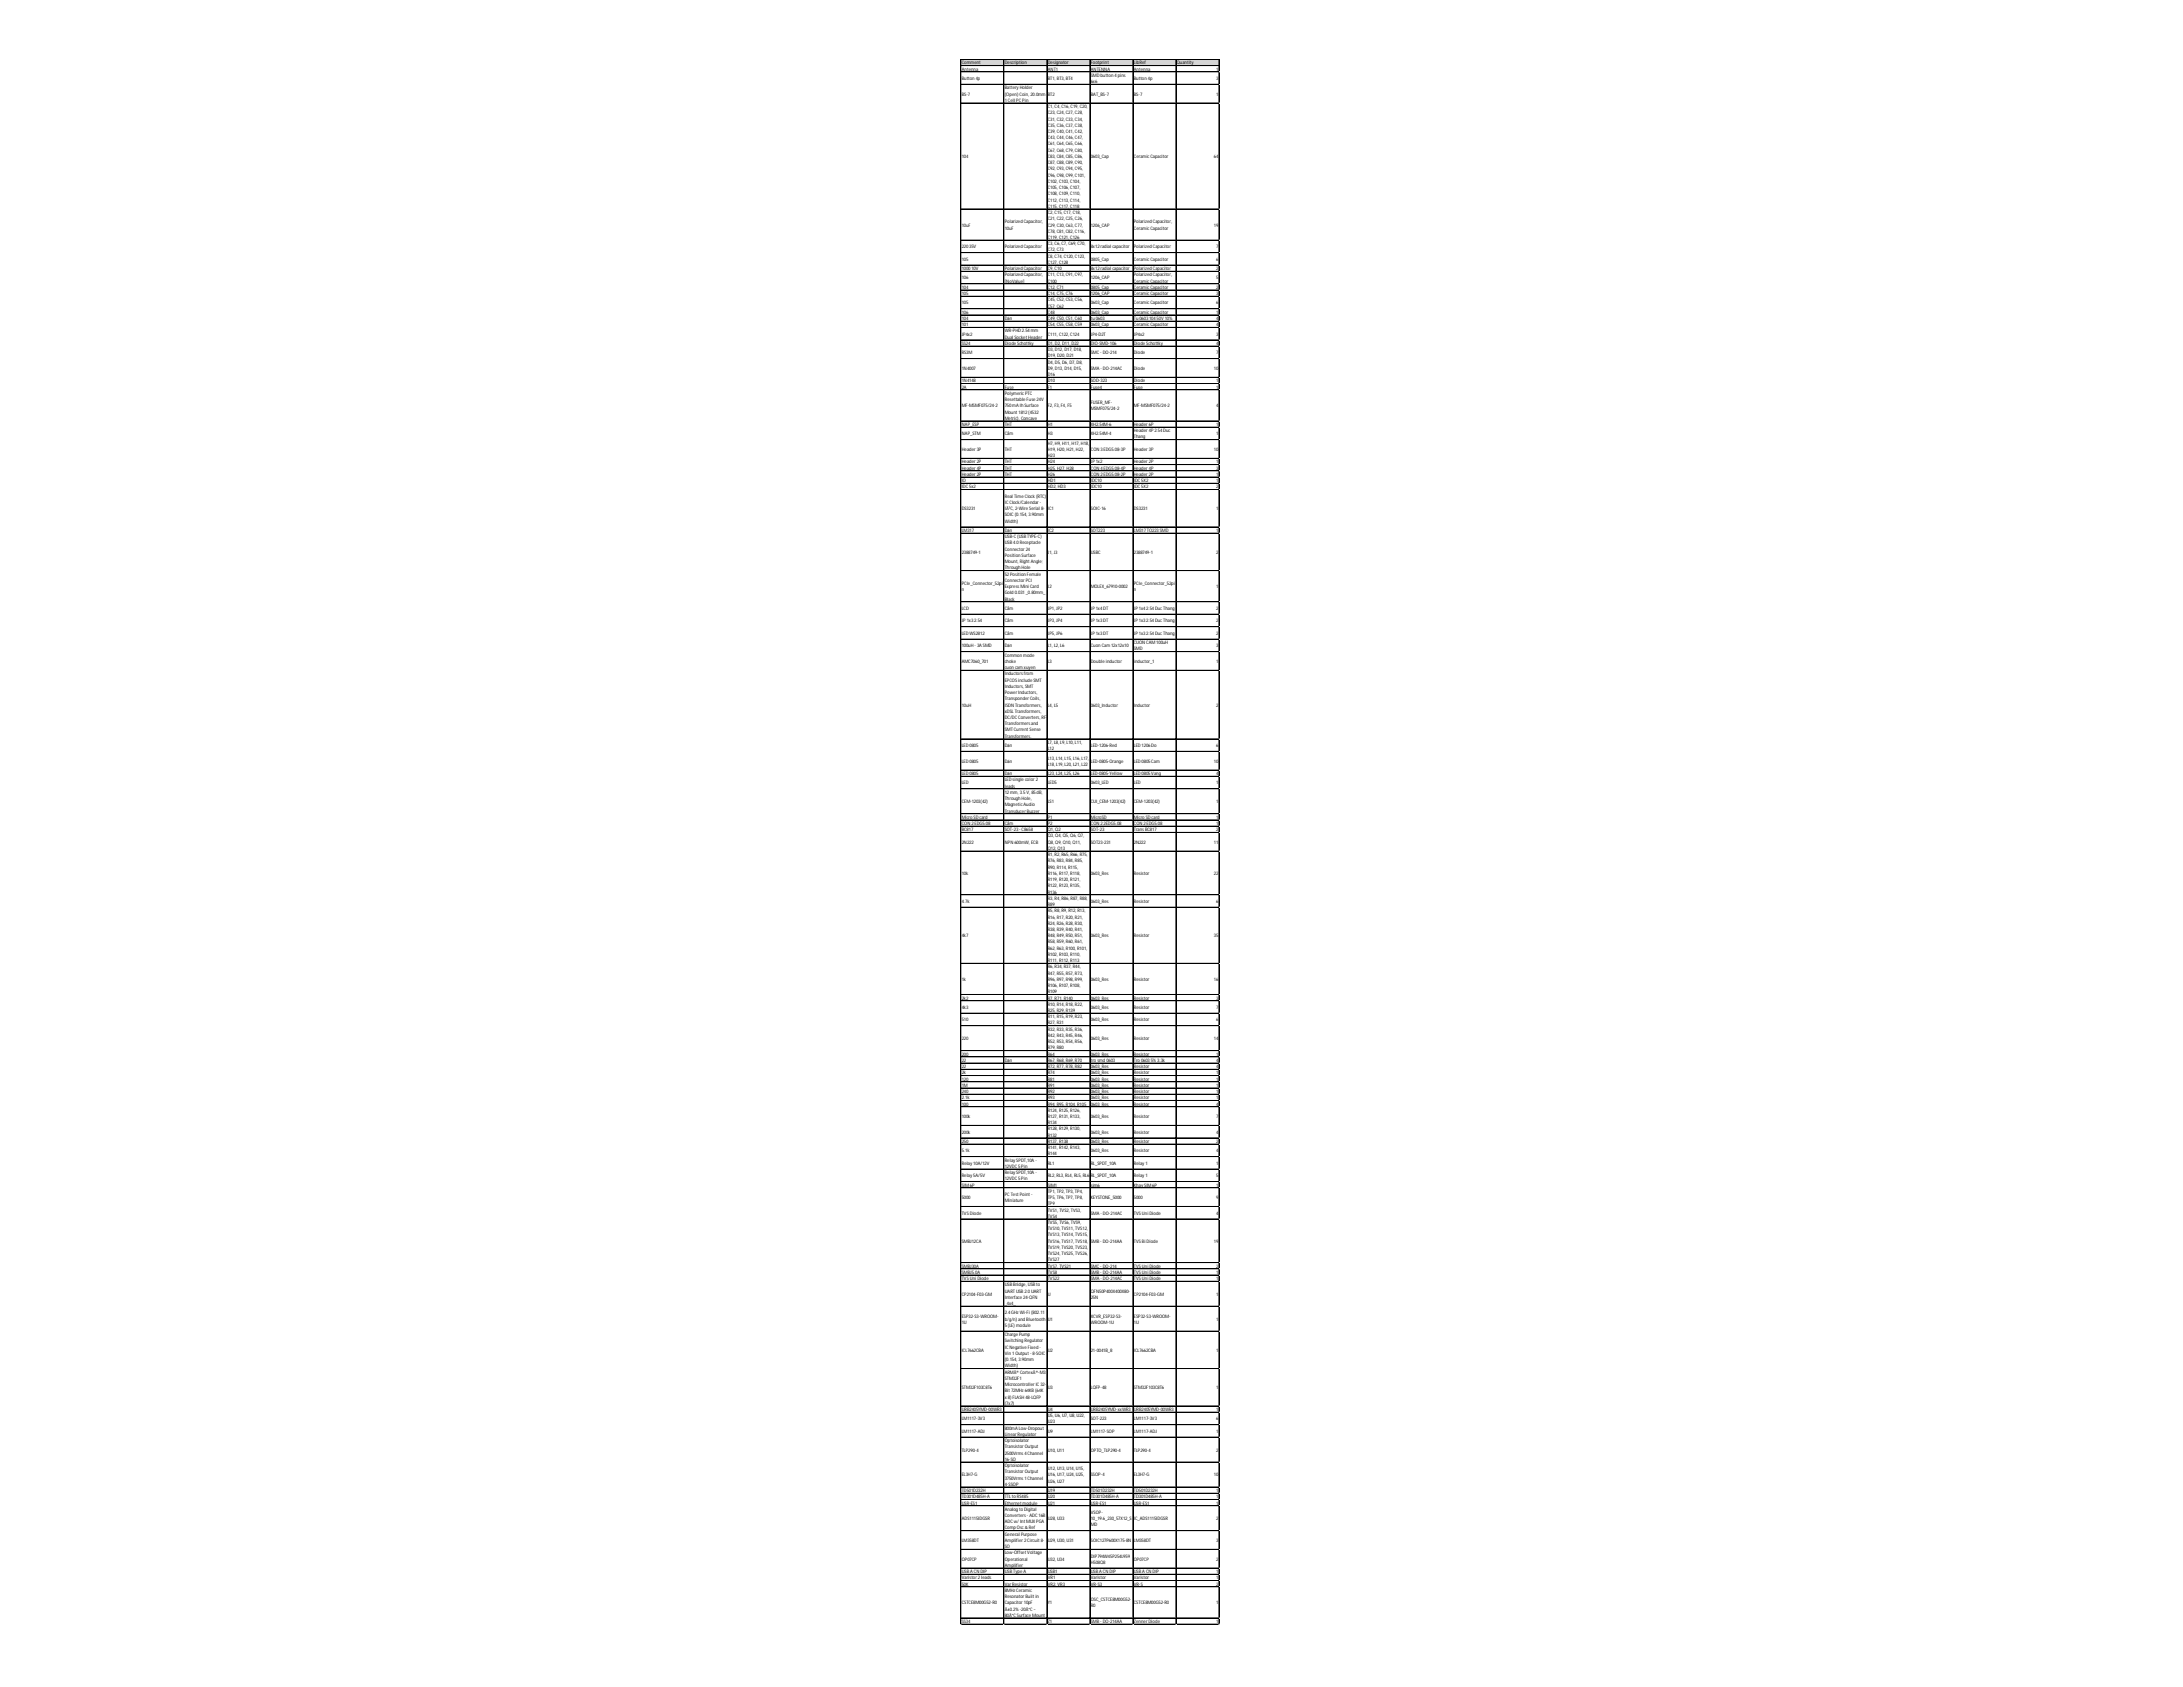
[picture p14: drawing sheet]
<svg xmlns="http://www.w3.org/2000/svg" width="279mm" height="216mm" viewBox="0 0 279 216" stroke-linecap="round" stroke-linejoin="round" font-family="sans-serif">
<defs><g id="words">
<g font-size=".6">
<text x="123.1" y="8.2">Comment</text>
<text x="123.1" y="9">Antenna</text>
<text x="123.1" y="10.2">Button 4p</text>
<text x="128.6" y="8.2">Description</text>
<text x="128.6" y="11.4">Battery Holder</text>
<text x="134.1" y="8.2">Designator</text>
<text x="134.1" y="9">ANT1</text>
<text x="134.1" y="10.2">BT1, BT3, BT4</text>
<text x="139.6" y="8.2">Footprint</text>
<text x="139.6" y="9">ANTENNA</text>
<text x="139.6" y="9.8">SMD button 4pins</text>
<text x="139.6" y="10.6">6x6</text>
<text x="145.1" y="8.2">LibRef</text>
<text x="145.1" y="9">Antenna</text>
<text x="145.1" y="10.2">Button 4p</text>
<text x="150.6" y="8.2">Quantity</text>
<text x="155.7" y="9">1</text>
<text x="155.7" y="10.2">3</text>
<text x="123.1" y="12.2">BS-7</text>
<text x="128.6" y="12.2">(Open) Coin, 20.0mm</text>
<text x="128.6" y="13">1Cell PCPin</text>
<text x="134.1" y="12.2">BT2</text>
<text x="134.1" y="13.8">C1, C4, C16, C19, C20,</text>
<text x="134.1" y="14.6">C23, C24, C27, C28,</text>
<text x="134.1" y="15.4">C31, C32, C33, C34,</text>
<text x="134.1" y="16.2">C35, C36, C37, C38,</text>
<text x="134.1" y="17">C39, C40, C41, C42,</text>
<text x="134.1" y="17.8">C43, C44, C46, C47,</text>
<text x="139.6" y="12.2">BAT_BS-7</text>
<text x="145.1" y="12.2">BS-7</text>
<text x="155.7" y="12.2">1</text>
<text x="123.1" y="20.2">104</text>
<text x="134.1" y="18.6">C61, C64, C65, C66,</text>
<text x="134.1" y="19.4">C67, C68, C79, C80,</text>
<text x="134.1" y="20.2">C83, C84, C85, C86,</text>
<text x="134.1" y="21">C87, C88, C89, C90,</text>
<text x="134.1" y="21.8">C92, C93, C94, C95,</text>
<text x="134.1" y="22.6">C96, C98, C99, C101,</text>
<text x="134.1" y="23.4">C102, C103, C104,</text>
<text x="139.6" y="20.2">0603_Cap</text>
<text x="145.1" y="20.2">CeramicCapacitor</text>
<text x="155.4" y="20.2">64</text>
<text x="123.1" y="29">10uF</text>
<text x="128.6" y="28.6">Polarized Capacitor,</text>
<text x="128.6" y="29.4">10uF</text>
<text x="134.1" y="24.2">C105, C106, C107,</text>
<text x="134.1" y="25">C108, C109, C110,</text>
<text x="134.1" y="25.8">C112, C113, C114,</text>
<text x="134.1" y="26.6">C115, C117, C118</text>
<text x="134.1" y="27.4">C2, C15, C17, C18,</text>
<text x="134.1" y="28.2">C21, C22, C25, C26,</text>
<text x="134.1" y="29">C29, C30, C63, C77,</text>
<text x="134.1" y="29.8">C78, C81, C82, C116,</text>
<text x="139.6" y="29">1206_CAP</text>
<text x="145.1" y="28.6">Polarized Capacitor,</text>
<text x="145.1" y="29.4">CeramicCapacitor</text>
<text x="155.4" y="29">19</text>
<text x="123.1" y="31.8">22035V</text>
<text x="123.1" y="33.4">105</text>
<text x="123.1" y="34.6">100010V</text>
<text x="123.1" y="35.8">106</text>
<text x="128.6" y="31.8">Polarized Capacitor</text>
<text x="128.6" y="34.6">Polarized Capacitor</text>
<text x="128.6" y="35.4">Polarized Capacitor,</text>
<text x="134.1" y="30.6">C119, C121, C126</text>
<text x="134.1" y="31.4">C3, C6, C7, C69, C70,</text>
<text x="134.1" y="32.2">C72, C73</text>
<text x="134.1" y="33">C8, C74, C120, C123,</text>
<text x="134.1" y="33.8">C127, C128</text>
<text x="134.1" y="34.6">C9, C10</text>
<text x="134.1" y="35.4">C11, C13, C91, C97,</text>
<text x="139.6" y="31.8">8x12radial capacitor</text>
<text x="139.6" y="33.4">0805_Cap</text>
<text x="139.6" y="34.6">8x12radial capacitor</text>
<text x="139.6" y="35.8">1206_CAP</text>
<text x="145.1" y="31.8">Polarized Capacitor</text>
<text x="145.1" y="33.4">CeramicCapacitor</text>
<text x="145.1" y="34.6">Polarized Capacitor</text>
<text x="145.1" y="35.4">Polarized Capacitor,</text>
<text x="155.7" y="31.8">7</text>
<text x="155.7" y="33.4">6</text>
<text x="155.7" y="34.6">2</text>
<text x="155.7" y="35.8">5</text>
<text x="123.1" y="37">104</text>
<text x="123.1" y="37.8">105</text>
<text x="123.1" y="39">105</text>
<text x="123.1" y="40.2">106</text>
<text x="123.1" y="41">104</text>
<text x="123.1" y="41.8">101</text>
<text x="128.6" y="36.2">[NoValue]</text>
<text x="128.6" y="41">Dán</text>
<text x="134.1" y="36.2">C100</text>
<text x="134.1" y="37">C12, C71</text>
<text x="134.1" y="37.8">C14, C75, C76</text>
<text x="134.1" y="38.6">C45, C52, C53, C56,</text>
<text x="134.1" y="39.4">C57, C62</text>
<text x="134.1" y="40.2">C48</text>
<text x="134.1" y="41">C49, C50, C51, C60</text>
<text x="134.1" y="41.8">C54, C55, C58, C59</text>
<text x="139.6" y="37">0805_Cap</text>
<text x="139.6" y="37.8">1206_CAP</text>
<text x="139.6" y="39">0603_Cap</text>
<text x="139.6" y="40.2">0603_Cap</text>
<text x="139.6" y="41">tu 0603</text>
<text x="139.6" y="41.8">0603_Cap</text>
<text x="145.1" y="36.2">CeramicCapacitor</text>
<text x="145.1" y="37">CeramicCapacitor</text>
<text x="145.1" y="37.8">CeramicCapacitor</text>
<text x="145.1" y="39">CeramicCapacitor</text>
<text x="145.1" y="40.2">CeramicCapacitor</text>
<text x="145.1" y="41">Tu 060310450V 10%</text>
<text x="145.1" y="41.8">CeramicCapacitor</text>
<text x="155.7" y="37">2</text>
<text x="155.7" y="37.8">3</text>
<text x="155.7" y="39">6</text>
<text x="155.7" y="40.2">1</text>
<text x="155.7" y="41">4</text>
<text x="155.7" y="41.8">4</text>
<text x="123.1" y="43">JP4x2</text>
<text x="123.1" y="44.1">SS24</text>
<text x="123.1" y="45.3">RS3M</text>
<text x="123.1" y="47.3">1N4007</text>
<text x="128.6" y="42.6">WR-PHD 2.54mm</text>
<text x="128.6" y="43.3">Dual Socket Header</text>
<text x="128.6" y="44.1">Diode Schottky</text>
<text x="134.1" y="43">C111, C122, C124</text>
<text x="134.1" y="44.1">D1, D2, D11, D22</text>
<text x="134.1" y="44.9">D3, D12, D17, D18,</text>
<text x="134.1" y="45.7">D19, D20, D21</text>
<text x="134.1" y="46.5">D4, D5, D6, D7, D8,</text>
<text x="134.1" y="47.3">D9, D13, D14, D15,</text>
<text x="139.6" y="43">JP4-D2T</text>
<text x="139.6" y="44.1">DIO-SMD-106</text>
<text x="139.6" y="45.3">SMC- DO-214</text>
<text x="139.6" y="47.3">SMA - DO-214AC</text>
<text x="145.1" y="43">JP4x2</text>
<text x="145.1" y="44.1">Diode Schottky</text>
<text x="145.1" y="45.3">Diode</text>
<text x="145.1" y="47.3">Diode</text>
<text x="155.4" y="47.3">10</text>
<text x="155.7" y="43">3</text>
<text x="155.7" y="44.1">4</text>
<text x="155.7" y="45.3">7</text>
<text x="123.1" y="48.9">1N4148</text>
<text x="123.1" y="49.7">2A</text>
<text x="123.1" y="52.1">MF-MSMF075/24-2</text>
<text x="128.6" y="49.7">Fuse</text>
<text x="128.6" y="50.5">PolymericPTC</text>
<text x="128.6" y="51.3">Resettable Fuse 24V</text>
<text x="128.6" y="52.1">750mA Ih Surface</text>
<text x="128.6" y="52.9">Mount 1812(4532</text>
<text x="128.6" y="53.7">Metric), Concave</text>
<text x="134.1" y="48.1">D16</text>
<text x="134.1" y="48.9">D10</text>
<text x="134.1" y="49.7">F1</text>
<text x="134.1" y="52.1">F2, F3, F4, F5</text>
<text x="139.6" y="48.9">SOD-323</text>
<text x="139.6" y="49.7">Fuse4</text>
<text x="139.6" y="51.7">FUSER_MF-</text>
<text x="139.6" y="52.5">MSMF075/24-2</text>
<text x="145.1" y="48.9">Diode</text>
<text x="145.1" y="49.7">Fuse</text>
<text x="145.1" y="52.1">MF-MSMF075/24-2</text>
<text x="155.7" y="48.9">1</text>
<text x="155.7" y="49.7">1</text>
<text x="155.7" y="52.1">4</text>
<text x="123.1" y="54.5">NAP_ESP</text>
<text x="123.1" y="55.7">NAP_STM</text>
<text x="123.1" y="57.7">Header3P</text>
<text x="123.1" y="59.3">Header2P</text>
<text x="128.6" y="54.5">THT</text>
<text x="128.6" y="55.7">Cắm</text>
<text x="128.6" y="57.7">THT</text>
<text x="128.6" y="59.3">THT</text>
<text x="134.1" y="54.5">H1</text>
<text x="134.1" y="55.7">H3</text>
<text x="134.1" y="56.9">H7, H9, H11, H17, H18,</text>
<text x="134.1" y="57.7">H19, H20, H21, H22,</text>
<text x="134.1" y="58.5">H23</text>
<text x="134.1" y="59.3">H24</text>
<text x="139.6" y="54.5">XH2.54M-6</text>
<text x="139.6" y="55.7">XH2.54M-4</text>
<text x="139.6" y="57.7">CON 3EDG5.08-3P</text>
<text x="139.6" y="59.3">JP 1x2</text>
<text x="145.1" y="54.5">Header6P</text>
<text x="145.1" y="55.3">Header4P 2.54Duc</text>
<text x="145.1" y="56.1">Thang</text>
<text x="145.1" y="57.7">Header3P</text>
<text x="145.1" y="59.3">Header2P</text>
<text x="155.4" y="57.7">10</text>
<text x="155.7" y="54.5">1</text>
<text x="155.7" y="55.7">1</text>
<text x="155.7" y="59.3">1</text>
<text x="123.1" y="60.1">Header4P</text>
<text x="123.1" y="60.9">Header2P</text>
<text x="123.1" y="61.7">IO</text>
<text x="123.1" y="62.5">IDC5x2</text>
<text x="123.1" y="65.3">DS3231</text>
<text x="128.6" y="60.1">THT</text>
<text x="128.6" y="60.9">THT</text>
<text x="128.6" y="63.7">Real Time Clock (RTC)</text>
<text x="128.6" y="64.5">ICClock/Calendar-</text>
<text x="128.6" y="65.3">IÂ²C, 2-Wire Serial 8-</text>
<text x="134.1" y="60.1">H25, H27, H28</text>
<text x="134.1" y="60.9">H26</text>
<text x="134.1" y="61.7">HD1</text>
<text x="134.1" y="62.5">HD2, HD3</text>
<text x="134.1" y="65.3">IC1</text>
<text x="139.6" y="60.1">CON 4EDG5.08-4P</text>
<text x="139.6" y="60.9">CON 2EDG5.08-2P</text>
<text x="139.6" y="61.7">IDC10</text>
<text x="139.6" y="62.5">IDC10</text>
<text x="139.6" y="65.3">SOIC-16</text>
<text x="145.1" y="60.1">Header4P</text>
<text x="145.1" y="60.9">Header2P</text>
<text x="145.1" y="61.7">IDC5X2</text>
<text x="145.1" y="62.5">IDC5X2</text>
<text x="145.1" y="65.3">DS3231</text>
<text x="155.7" y="60.1">3</text>
<text x="155.7" y="60.9">1</text>
<text x="155.7" y="61.7">1</text>
<text x="155.7" y="62.5">2</text>
<text x="155.7" y="65.3">1</text>
<text x="123.1" y="68.1">LM317</text>
<text x="123.1" y="70.9">2388749-1</text>
<text x="128.6" y="66.1">SOIC(0.154, 3.90mm</text>
<text x="128.6" y="66.9">Width)</text>
<text x="128.6" y="68.1">Dán</text>
<text x="128.6" y="68.9">USB-C(USB TYPE-C)</text>
<text x="128.6" y="69.7">USB 4.0Receptacle</text>
<text x="128.6" y="70.5">Connector 24</text>
<text x="128.6" y="71.3">Position Surface</text>
<text x="134.1" y="68.1">IC2</text>
<text x="134.1" y="70.9">J1, J3</text>
<text x="139.6" y="68.1">SOT223</text>
<text x="139.6" y="70.9">USBC</text>
<text x="145.1" y="68.1">LM317TO223SMD</text>
<text x="145.1" y="70.9">2388749-1</text>
<text x="155.7" y="68.1">1</text>
<text x="155.7" y="70.9">2</text>
<text x="123.1" y="74.9">PCIe_Connector_52pi</text>
<text x="123.1" y="75.7">n</text>
<text x="128.6" y="72.1">Mount, Right Angle;</text>
<text x="128.6" y="72.9">Through Hole</text>
<text x="128.6" y="73.7">52Position Female</text>
<text x="128.6" y="74.5">Connector PCI</text>
<text x="128.6" y="75.3">ExpressMini Card</text>
<text x="128.6" y="76.1">Gold 0.031_0.80mm_</text>
<text x="128.6" y="76.9">Black</text>
<text x="134.1" y="75.3">J2</text>
<text x="139.6" y="75.3">MOLEX_67910-0002</text>
<text x="145.1" y="74.9">PCIe_Connector_52pi</text>
<text x="145.1" y="75.7">n</text>
<text x="155.7" y="75.3">1</text>
<text x="123.1" y="78.1">LCD</text>
<text x="123.1" y="79.7">JP 1x32.54</text>
<text x="123.1" y="81.2">LED WS2812</text>
<text x="123.1" y="82.8">100uH - 3A SMD</text>
<text x="128.6" y="78.1">Cắm</text>
<text x="128.6" y="79.7">Cắm</text>
<text x="128.6" y="81.2">Cắm</text>
<text x="128.6" y="82.8">Dán</text>
<text x="134.1" y="78.1">JP1, JP2</text>
<text x="134.1" y="79.7">JP3, JP4</text>
<text x="134.1" y="81.2">JP5, JP6</text>
<text x="134.1" y="82.8">L1, L2, L6</text>
<text x="139.6" y="78.1">JP 1x4DT</text>
<text x="139.6" y="79.7">JP 1x3DT</text>
<text x="139.6" y="81.2">JP 1x3DT</text>
<text x="139.6" y="82.8">Cuon Cam 12x12x10</text>
<text x="145.1" y="78.1">JP 1x42.54DucThang</text>
<text x="145.1" y="79.7">JP 1x32.54DucThang</text>
<text x="145.1" y="81.2">JP 1x32.54DucThang</text>
<text x="145.1" y="82.4">CUON CAM100uH</text>
<text x="145.1" y="83.2">SMD</text>
<text x="155.7" y="78.1">2</text>
<text x="155.7" y="79.7">2</text>
<text x="155.7" y="81.2">2</text>
<text x="155.7" y="82.8">3</text>
<text x="123.1" y="84.8">AMC7060_701</text>
<text x="128.6" y="84">Common mode</text>
<text x="128.6" y="84.8">choke</text>
<text x="128.6" y="85.6">cuon cam xuyen</text>
<text x="128.6" y="86.4">Inductorsfrom</text>
<text x="128.6" y="87.2">EPCOS include SMT</text>
<text x="128.6" y="88">Inductors, SMT</text>
<text x="128.6" y="88.8">PowerInductors,</text>
<text x="128.6" y="89.6">TransponderCoils,</text>
<text x="134.1" y="84.8">L3</text>
<text x="139.6" y="84.8">Double inductor</text>
<text x="145.1" y="84.8">inductor_1</text>
<text x="155.7" y="84.8">1</text>
<text x="123.1" y="90.4">10uH</text>
<text x="123.1" y="95.6">LED 0805</text>
<text x="128.6" y="90.4">ISDN Transformers,</text>
<text x="128.6" y="91.2">xDSLTransformers,</text>
<text x="128.6" y="92">DC/DCConverters, RF</text>
<text x="128.6" y="92.8">Transformersand</text>
<text x="128.6" y="93.6">SMT Current Sense</text>
<text x="128.6" y="94.4">Transformers.</text>
<text x="128.6" y="95.6">Dán</text>
<text x="134.1" y="90.4">L4, L5</text>
<text x="134.1" y="95.2">L7, L8, L9, L10, L11,</text>
<text x="139.6" y="90.4">0603_Inductor</text>
<text x="139.6" y="95.6">LED-1206-Red</text>
<text x="145.1" y="90.4">Inductor</text>
<text x="145.1" y="95.6">LED 1206Do</text>
<text x="155.7" y="90.4">2</text>
<text x="155.7" y="95.6">6</text>
<text x="123.1" y="97.6">LED 0805</text>
<text x="123.1" y="99.2">LED 0805</text>
<text x="123.1" y="100.4">LED</text>
<text x="128.6" y="97.6">Dán</text>
<text x="128.6" y="99.2">Dán</text>
<text x="128.6" y="100">LED single color 2</text>
<text x="128.6" y="100.8">leads</text>
<text x="128.6" y="101.6">12mm, 3.5V, 85dB,</text>
<text x="134.1" y="96">L12</text>
<text x="134.1" y="97.2">L13, L14, L15, L16, L17,</text>
<text x="134.1" y="98">L18, L19, L20, L21, L22</text>
<text x="134.1" y="99.2">L23, L24, L25, L26</text>
<text x="134.1" y="100.4">LED5</text>
<text x="139.6" y="97.6">LED-0805-Orange</text>
<text x="139.6" y="99.2">LED-0805-Yellow</text>
<text x="139.6" y="100.4">0603_LED</text>
<text x="145.1" y="97.6">LED 0805Cam</text>
<text x="145.1" y="99.2">LED 0805Vang</text>
<text x="145.1" y="100.4">LED</text>
<text x="155.4" y="97.6">10</text>
<text x="155.7" y="99.2">4</text>
<text x="155.7" y="100.4">1</text>
<text x="123.1" y="102.8">CEM-1203(42)</text>
<text x="123.1" y="104.8">Micro SD card</text>
<text x="123.1" y="105.6">CON 2EDG5.08</text>
<text x="123.1" y="106.4">BC817</text>
<text x="123.1" y="108">2N222</text>
<text x="128.6" y="102.4">Through Hole,</text>
<text x="128.6" y="103.2">MagneticAudio</text>
<text x="128.6" y="104">TransducerBuzzer</text>
<text x="128.6" y="105.6">Cắm</text>
<text x="128.6" y="106.4">SOT-23- C8658</text>
<text x="128.6" y="108">NPN 600mW, ECB</text>
<text x="134.1" y="102.8">LS1</text>
<text x="134.1" y="104.8">P1</text>
<text x="134.1" y="105.6">P2</text>
<text x="134.1" y="106.4">Q1, Q2</text>
<text x="134.1" y="107.2">Q3, Q4, Q5, Q6, Q7,</text>
<text x="134.1" y="108">Q8, Q9, Q10, Q11,</text>
<text x="139.6" y="102.8">CUI_CEM-1203(42)</text>
<text x="139.6" y="104.8">MicroSD</text>
<text x="139.6" y="105.6">CON 22EDG5.08</text>
<text x="139.6" y="106.4">SOT-23</text>
<text x="139.6" y="108">SOT23-231</text>
<text x="145.1" y="102.8">CEM-1203(42)</text>
<text x="145.1" y="104.8">Micro SD card</text>
<text x="145.1" y="105.6">CON 2EDG5.08</text>
<text x="145.1" y="106.4">TransBC817</text>
<text x="145.1" y="108">2N222</text>
<text x="155.4" y="108">11</text>
<text x="155.7" y="102.8">1</text>
<text x="155.7" y="104.8">1</text>
<text x="155.7" y="105.6">1</text>
<text x="155.7" y="106.4">2</text>
<text x="123.1" y="112">10k</text>
<text x="134.1" y="108.8">Q12, Q13</text>
<text x="134.1" y="109.6">R1, R2, R65, R66, R75,</text>
<text x="134.1" y="110.4">R76, R83, R84, R85,</text>
<text x="134.1" y="111.2">R90, R114, R115,</text>
<text x="134.1" y="112">R116, R117, R118,</text>
<text x="134.1" y="112.8">R119, R120, R121,</text>
<text x="134.1" y="113.6">R122, R123, R135,</text>
<text x="139.6" y="112">0603_Res</text>
<text x="145.1" y="112">Resistor</text>
<text x="155.4" y="112">22</text>
<text x="123.1" y="115.6">4.7k</text>
<text x="123.1" y="119.9">4k7</text>
<text x="134.1" y="114.4">R136</text>
<text x="134.1" y="115.2">R3, R4, R86, R87, R88,</text>
<text x="134.1" y="116">R89</text>
<text x="134.1" y="116.8">R5, R8, R9, R12, R13,</text>
<text x="134.1" y="117.6">R16, R17, R20, R21,</text>
<text x="134.1" y="118.3">R24, R26, R28, R30,</text>
<text x="134.1" y="119.1">R38, R39, R40, R41,</text>
<text x="134.1" y="119.9">R48, R49, R50, R51,</text>
<text x="139.6" y="115.6">0603_Res</text>
<text x="139.6" y="119.9">0603_Res</text>
<text x="145.1" y="115.6">Resistor</text>
<text x="145.1" y="119.9">Resistor</text>
<text x="155.4" y="119.9">35</text>
<text x="155.7" y="115.6">6</text>
<text x="123.1" y="125.5">1k</text>
<text x="134.1" y="120.7">R58, R59, R60, R61,</text>
<text x="134.1" y="121.5">R62, R63, R100, R101,</text>
<text x="134.1" y="122.3">R102, R103, R110,</text>
<text x="134.1" y="123.1">R111, R112, R113</text>
<text x="134.1" y="123.9">R6, R34, R37, R44,</text>
<text x="134.1" y="124.7">R47, R55, R57, R73,</text>
<text x="134.1" y="125.5">R96, R97, R98, R99,</text>
<text x="139.6" y="125.5">0603_Res</text>
<text x="145.1" y="125.5">Resistor</text>
<text x="155.4" y="125.5">16</text>
<text x="123.1" y="127.9">2k2</text>
<text x="123.1" y="129.1">4k3</text>
<text x="123.1" y="130.7">510</text>
<text x="134.1" y="126.3">R106, R107, R108,</text>
<text x="134.1" y="127.1">R109</text>
<text x="134.1" y="127.9">R7, R71, R140</text>
<text x="134.1" y="128.7">R10, R14, R18, R22,</text>
<text x="134.1" y="129.5">R25, R29, R139</text>
<text x="134.1" y="130.3">R11, R15, R19, R23,</text>
<text x="134.1" y="131.1">R27, R31</text>
<text x="134.1" y="131.9">R32, R33, R35, R36,</text>
<text x="139.6" y="127.9">0603_Res</text>
<text x="139.6" y="129.1">0603_Res</text>
<text x="139.6" y="130.7">0603_Res</text>
<text x="145.1" y="127.9">Resistor</text>
<text x="145.1" y="129.1">Resistor</text>
<text x="145.1" y="130.7">Resistor</text>
<text x="155.7" y="127.9">3</text>
<text x="155.7" y="129.1">7</text>
<text x="155.7" y="130.7">6</text>
<text x="123.1" y="133.1">220</text>
<text x="123.1" y="135.1">200</text>
<text x="123.1" y="135.9">22</text>
<text x="123.1" y="136.7">22</text>
<text x="123.1" y="137.5">2k</text>
<text x="128.6" y="135.9">Dán</text>
<text x="134.1" y="132.7">R42, R43, R45, R46,</text>
<text x="134.1" y="133.5">R52, R53, R54, R56,</text>
<text x="134.1" y="134.3">R79, R80</text>
<text x="134.1" y="135.1">R64</text>
<text x="134.1" y="135.9">R67, R68, R69, R70</text>
<text x="134.1" y="136.7">R72, R77, R78, R82</text>
<text x="134.1" y="137.5">R74</text>
<text x="139.6" y="133.1">0603_Res</text>
<text x="139.6" y="135.1">0603_Res</text>
<text x="139.6" y="135.9">tro smd 0603</text>
<text x="139.6" y="136.7">0603_Res</text>
<text x="139.6" y="137.5">0603_Res</text>
<text x="145.1" y="133.1">Resistor</text>
<text x="145.1" y="135.1">Resistor</text>
<text x="145.1" y="135.9">Tro 06035% 3.3k</text>
<text x="145.1" y="136.7">Resistor</text>
<text x="145.1" y="137.5">Resistor</text>
<text x="155.4" y="133.1">14</text>
<text x="155.7" y="135.1">1</text>
<text x="155.7" y="135.9">4</text>
<text x="155.7" y="136.7">4</text>
<text x="155.7" y="137.5">1</text>
<text x="123.1" y="138.3">120</text>
<text x="123.1" y="139.1">1M</text>
<text x="123.1" y="139.9">240</text>
<text x="123.1" y="140.7">2.1k</text>
<text x="123.1" y="141.5">100</text>
<text x="123.1" y="143.1">100k</text>
<text x="134.1" y="138.3">R81</text>
<text x="134.1" y="139.1">R91</text>
<text x="134.1" y="139.9">R92</text>
<text x="134.1" y="140.7">R93</text>
<text x="134.1" y="141.5">R94, R95, R104, R105</text>
<text x="134.1" y="142.3">R124, R125, R126,</text>
<text x="134.1" y="143.1">R127, R131, R133,</text>
<text x="134.1" y="143.9">R134</text>
<text x="139.6" y="138.3">0603_Res</text>
<text x="139.6" y="139.1">0603_Res</text>
<text x="139.6" y="139.9">0603_Res</text>
<text x="139.6" y="140.7">0603_Res</text>
<text x="139.6" y="141.5">0603_Res</text>
<text x="139.6" y="143.1">0603_Res</text>
<text x="145.1" y="138.3">Resistor</text>
<text x="145.1" y="139.1">Resistor</text>
<text x="145.1" y="139.9">Resistor</text>
<text x="145.1" y="140.7">Resistor</text>
<text x="145.1" y="141.5">Resistor</text>
<text x="145.1" y="143.1">Resistor</text>
<text x="155.7" y="138.3">1</text>
<text x="155.7" y="139.1">1</text>
<text x="155.7" y="139.9">1</text>
<text x="155.7" y="140.7">1</text>
<text x="155.7" y="141.5">4</text>
<text x="155.7" y="143.1">7</text>
<text x="123.1" y="145.1">200k</text>
<text x="123.1" y="146.3">250</text>
<text x="123.1" y="147.5">5.1k</text>
<text x="123.1" y="149.1">Relay 10A/12V</text>
<text x="128.6" y="148.7">Relay SPDT,10A -</text>
<text x="128.6" y="149.5">12VDC5Pin</text>
<text x="134.1" y="144.7">R128, R129, R130,</text>
<text x="134.1" y="145.5">R132</text>
<text x="134.1" y="146.3">R137, R138</text>
<text x="134.1" y="147.1">R141, R142, R143,</text>
<text x="134.1" y="147.9">R144</text>
<text x="134.1" y="149.1">RL1</text>
<text x="139.6" y="145.1">0603_Res</text>
<text x="139.6" y="146.3">0603_Res</text>
<text x="139.6" y="147.5">0603_Res</text>
<text x="139.6" y="149.1">RL_SPDT_10A</text>
<text x="145.1" y="145.1">Resistor</text>
<text x="145.1" y="146.3">Resistor</text>
<text x="145.1" y="147.5">Resistor</text>
<text x="145.1" y="149.1">Relay 1</text>
<text x="155.7" y="145.1">4</text>
<text x="155.7" y="146.3">2</text>
<text x="155.7" y="147.5">4</text>
<text x="155.7" y="149.1">1</text>
<text x="123.1" y="150.7">Relay 5A/5V</text>
<text x="123.1" y="151.9">SIM6P</text>
<text x="123.1" y="153.5">5000</text>
<text x="123.1" y="155.4">TVSDiode</text>
<text x="128.6" y="150.3">Relay SPDT,10A -</text>
<text x="128.6" y="151.1">12VDC5Pin</text>
<text x="128.6" y="153.1">PCTest Point -</text>
<text x="128.6" y="153.9">Miniature</text>
<text x="134.1" y="150.7">RL2, RL3, RL4, RL5, RL6</text>
<text x="134.1" y="151.9">SIM1</text>
<text x="134.1" y="152.7">TP1, TP2, TP3, TP4,</text>
<text x="134.1" y="153.5">TP5, TP6, TP7, TP8,</text>
<text x="134.1" y="154.3">TP9</text>
<text x="134.1" y="155">TVS1, TVS2, TVS3,</text>
<text x="134.1" y="155.8">TVS4</text>
<text x="139.6" y="150.7">RL_SPDT_10A</text>
<text x="139.6" y="151.9">sim6</text>
<text x="139.6" y="153.5">KEYSTONE_5000</text>
<text x="139.6" y="155.4">SMA - DO-214AC</text>
<text x="145.1" y="150.7">Relay 1</text>
<text x="145.1" y="151.9">Khay SIM6P</text>
<text x="145.1" y="153.5">5000</text>
<text x="145.1" y="155.4">TVSUni Diode</text>
<text x="155.7" y="150.7">5</text>
<text x="155.7" y="151.9">1</text>
<text x="155.7" y="153.5">9</text>
<text x="155.7" y="155.4">4</text>
<text x="123.1" y="159">SMBJ12CA</text>
<text x="134.1" y="156.6">TVS5, TVS6, TVS9,</text>
<text x="134.1" y="157.4">TVS10, TVS11, TVS12,</text>
<text x="134.1" y="158.2">TVS13, TVS14, TVS15,</text>
<text x="134.1" y="159">TVS16, TVS17, TVS18,</text>
<text x="134.1" y="159.8">TVS19, TVS20, TVS23,</text>
<text x="134.1" y="160.6">TVS24, TVS25, TVS26,</text>
<text x="134.1" y="161.4">TVS27</text>
<text x="139.6" y="159">SMB - DO-214AA</text>
<text x="145.1" y="159">TVSBi Diode</text>
<text x="155.4" y="159">19</text>
<text x="123.1" y="162.2">SMBJ30A</text>
<text x="123.1" y="163">SMBJ5.0A</text>
<text x="123.1" y="163.8">TVSUni Diode</text>
<text x="123.1" y="165.8">CP2104-F03-GM</text>
<text x="128.6" y="164.6">USB Bridge, USB to</text>
<text x="128.6" y="165.4">UART USB 2.0UART</text>
<text x="128.6" y="166.2">Interface 24-QFN</text>
<text x="128.6" y="167">_4x4_</text>
<text x="134.1" y="162.2">TVS7, TVS21</text>
<text x="134.1" y="163">TVS8</text>
<text x="134.1" y="163.8">TVS22</text>
<text x="134.1" y="165.8">U</text>
<text x="139.6" y="162.2">SMC- DO-214</text>
<text x="139.6" y="163">SMB - DO-214AA</text>
<text x="139.6" y="163.8">SMA - DO-214AC</text>
<text x="139.6" y="165.4">QFN50P400X400X80-</text>
<text x="139.6" y="166.2">25N</text>
<text x="145.1" y="162.2">TVSUni Diode</text>
<text x="145.1" y="163">TVSUni Diode</text>
<text x="145.1" y="163.8">TVSUni Diode</text>
<text x="145.1" y="165.8">CP2104-F03-GM</text>
<text x="155.7" y="162.2">2</text>
<text x="155.7" y="163">1</text>
<text x="155.7" y="163.8">1</text>
<text x="155.7" y="165.8">1</text>
<text x="123.1" y="168.6">ESP32-S3-WROOM-</text>
<text x="123.1" y="169.4">1U</text>
<text x="123.1" y="173">ICL7662CBA</text>
<text x="128.6" y="168.2">2.4GHz Wi-Fi (802.11</text>
<text x="128.6" y="169">b/g/n) and Bluetooth</text>
<text x="128.6" y="169.8">5(LE) module</text>
<text x="128.6" y="171">Charge Pump</text>
<text x="128.6" y="171.8">Switching Regulator</text>
<text x="128.6" y="172.6">ICNegative Fixed -</text>
<text x="128.6" y="173.4">Vin 1Output - 8-SOIC</text>
<text x="134.1" y="169">U1</text>
<text x="134.1" y="173">U2</text>
<text x="139.6" y="168.6">XCVR_ESP32-S3-</text>
<text x="139.6" y="169.4">WROOM-1U</text>
<text x="139.6" y="173">21-0041B_8</text>
<text x="145.1" y="168.6">ESP32-S3-WROOM-</text>
<text x="145.1" y="169.4">1U</text>
<text x="145.1" y="173">ICL7662CBA</text>
<text x="155.7" y="169">1</text>
<text x="155.7" y="173">1</text>
<text x="123.1" y="177.8">STM32F103C8T6</text>
<text x="128.6" y="174.2">(0.154, 3.90mm</text>
<text x="128.6" y="175">Width)</text>
<text x="128.6" y="175.8">ARMÂ® CortexÂ®-M3</text>
<text x="128.6" y="176.6">STM32F1</text>
<text x="128.6" y="177.4">MicrocontrollerIC32-</text>
<text x="128.6" y="178.2">Bit 72MHz 64KB (64K</text>
<text x="128.6" y="179">x 8) FLASH 48-LQFP</text>
<text x="128.6" y="179.8">(7x7)</text>
<text x="134.1" y="177.8">U3</text>
<text x="139.6" y="177.8">LQFP-48</text>
<text x="145.1" y="177.8">STM32F103C8T6</text>
<text x="155.7" y="177.8">1</text>
<text x="123.1" y="180.6">URB2405YMD-00WR3</text>
<text x="123.1" y="181.8">LM1117-3V3</text>
<text x="123.1" y="183.4">LM1117-ADJ</text>
<text x="123.1" y="185.8">TLP290-4</text>
<text x="128.6" y="183">800mA Low-Dropout</text>
<text x="128.6" y="183.8">LinearRegulator</text>
<text x="128.6" y="184.6">Optoisolator</text>
<text x="128.6" y="185.4">Transistor Output</text>
<text x="134.1" y="180.6">U4</text>
<text x="134.1" y="181.4">U5, U6, U7, U8, U22,</text>
<text x="134.1" y="182.2">U23</text>
<text x="134.1" y="183.4">U9</text>
<text x="134.1" y="185.8">U10, U11</text>
<text x="139.6" y="180.6">URB2405YMD-xxWR3</text>
<text x="139.6" y="181.8">SOT-223</text>
<text x="139.6" y="183.4">LM1117-SOP</text>
<text x="139.6" y="185.8">OPTO_TLP290-4</text>
<text x="145.1" y="180.6">URB2405YMD-00WR3</text>
<text x="145.1" y="181.8">LM1117-3V3</text>
<text x="145.1" y="183.4">LM1117-ADJ</text>
<text x="145.1" y="185.8">TLP290-4</text>
<text x="155.7" y="180.6">1</text>
<text x="155.7" y="181.8">6</text>
<text x="155.7" y="183.4">1</text>
<text x="155.7" y="185.8">2</text>
<text x="123.1" y="189">EL3H7-G</text>
<text x="123.1" y="191">TD501D232H</text>
<text x="123.1" y="191.8">TD301D485H-A</text>
<text x="128.6" y="186.2">2500Vrms4Channel</text>
<text x="128.6" y="187">16-SO</text>
<text x="128.6" y="187.8">Optoisolator</text>
<text x="128.6" y="188.6">Transistor Output</text>
<text x="128.6" y="189.4">3750Vrms1Channel</text>
<text x="128.6" y="190.2">4-SSOP</text>
<text x="128.6" y="191.8">TTLto RS485</text>
<text x="134.1" y="188.2">U12, U13, U14, U15,</text>
<text x="134.1" y="189">U16, U17, U24, U25,</text>
<text x="134.1" y="189.8">U26, U27</text>
<text x="134.1" y="191">U19</text>
<text x="134.1" y="191.8">U20</text>
<text x="139.6" y="189">SSOP-4</text>
<text x="139.6" y="191">TD501D232H</text>
<text x="139.6" y="191.8">TD301D485H-A</text>
<text x="145.1" y="189">EL3H7-G</text>
<text x="145.1" y="191">TD501D232H</text>
<text x="145.1" y="191.8">TD301D485H-A</text>
<text x="155.4" y="189">10</text>
<text x="155.7" y="191">1</text>
<text x="155.7" y="191.8">1</text>
<text x="123.1" y="192.5">USR-ES1</text>
<text x="123.1" y="194.5">ADS1115IDGSR</text>
<text x="123.1" y="197.3">LM358DT</text>
<text x="128.6" y="192.5">Ethernet module</text>
<text x="128.6" y="193.3">Analog to Digital</text>
<text x="128.6" y="194.1">Converters- ADC16B</text>
<text x="128.6" y="194.9">ADCw/Int MUX PGA</text>
<text x="128.6" y="195.7">Comp Osc&amp; Ref</text>
<text x="128.6" y="196.5">General Purpose</text>
<text x="128.6" y="197.3">Amplifier2Circuit 8-</text>
<text x="134.1" y="192.5">U21</text>
<text x="134.1" y="194.5">U28, U33</text>
<text x="134.1" y="197.3">U29, U30, U31</text>
<text x="139.6" y="192.5">USR-ES1</text>
<text x="139.6" y="193.7">VSOP-</text>
<text x="139.6" y="194.5">10_19.6_230_57X12_S</text>
<text x="139.6" y="195.3">MD</text>
<text x="139.6" y="197.3">SOIC127P600X175-8N</text>
<text x="145.1" y="192.5">USR-ES1</text>
<text x="145.1" y="194.5">IC_ADS1115IDGSR</text>
<text x="145.1" y="197.3">LM358DT</text>
<text x="155.7" y="192.5">1</text>
<text x="155.7" y="194.5">2</text>
<text x="155.7" y="197.3">3</text>
<text x="123.1" y="199.7">OP07CP</text>
<text x="123.1" y="201.3">USB A CN DIP</text>
<text x="123.1" y="202.1">Varistor 2leads</text>
<text x="123.1" y="202.9">50K</text>
<text x="128.6" y="198.1">SO</text>
<text x="128.6" y="198.9">Low-Offset Voltage</text>
<text x="128.6" y="199.7">Operational</text>
<text x="128.6" y="200.5">Amplifier</text>
<text x="128.6" y="201.3">USB Type A</text>
<text x="128.6" y="202.9">VarResistor</text>
<text x="128.6" y="203.7">8MHz Ceramic</text>
<text x="134.1" y="199.7">U32, U34</text>
<text x="134.1" y="201.3">USB1</text>
<text x="134.1" y="202.1">VR1</text>
<text x="134.1" y="202.9">VR2, VR3</text>
<text x="139.6" y="199.3">DIP794W45P254L959</text>
<text x="139.6" y="200.1">H508Q8</text>
<text x="139.6" y="201.3">USB A CN DIP</text>
<text x="139.6" y="202.1">Varistor</text>
<text x="139.6" y="202.9">VR-S3</text>
<text x="145.1" y="199.7">OP07CP</text>
<text x="145.1" y="201.3">USB A CN DIP</text>
<text x="145.1" y="202.1">Varistor</text>
<text x="145.1" y="202.9">VR-S</text>
<text x="155.7" y="199.7">2</text>
<text x="155.7" y="201.3">1</text>
<text x="155.7" y="202.1">1</text>
<text x="155.7" y="202.9">2</text>
<text x="123.1" y="205.3">CSTCE8M00G52-R0</text>
<text x="123.1" y="207.7">SS34</text>
<text x="128.6" y="204.5">Resonator Built in</text>
<text x="128.6" y="205.3">Capacitor 10pF</text>
<text x="128.6" y="206.1">Â±0.2% -20Â°C~</text>
<text x="128.6" y="206.9">80Â°CSurface Mount</text>
<text x="134.1" y="205.3">Y1</text>
<text x="134.1" y="207.7">Z1</text>
<text x="139.6" y="204.9">OSC_CSTCE8M00G52-</text>
<text x="139.6" y="205.7">R0</text>
<text x="139.6" y="207.7">SMB - DO-214AA</text>
<text x="145.1" y="205.3">CSTCE8M00G52-R0</text>
<text x="145.1" y="207.7">ZennerDiode</text>
<text x="155.7" y="205.3">1</text>
<text x="155.7" y="207.7">1</text>
</g>
</g></defs>
<path d="M123 7.6h33.1v.8h-33.1z" fill="#d3d3d3"/>
<g fill="none" stroke="#000" stroke-width=".13">
<path d="M123 7.6v200.3M123 7.6h33.1M123 8.4h33.1M123 9.2h33.1M123 10.8h33.1M123 13.2h33.1M128.5 7.6v200.3M134 7.6v200.3M139.5 7.6v200.3M145 7.6v200.3M150.5 7.6v200.3M156 7.6v200.3"/>
<path d="M156.1 7.6h-33.1v200.3h33.1M123 26.7l33.1 .1M123 30.7h33.1M123 30.8h33.1M123 32.3h33.1M123 33.9h33.1M123 34.7h33.1M123 36.3h33.1M123 37.1h33.1M123 37.9h33.1M123 39.5h33.1M123 40.3h33.1"/>
<path d="M123 41.1h33.1M123 41.9h33.1M123 43.5h33.1M123 44.3h33.1M123 45.9h33.1M123 48.3h33.1M123 49.1h33.1M123 49.9h33.1M123 53.9h33.1M123 54.7h33.1M123 56.3h33.1M123 58.7h33.1"/>
<path d="M123 59.5h33.1M123 60.3h33.1M123 61.1h33.1M123 61.8h33.1M123 61.9h33.1M123 62.6l33.1 .1M123 67.4h33.1M123 67.5h33.1M123 68.2h33.1M123 68.3h33.1M123 73h33.1M123 77h33.1"/>
<path d="M123 78.6h33.1M123 80.2h33.1M123 81.8h33.1M123 83.4h33.1M123 85.8h33.1M123 94.6h33.1M123 96.2h33.1M123 98.6h33.1M123 99.3h33.1M123 99.4h33.1M123 100.9l33.1 .1M123 104.1l33.1 .1"/>
<path d="M123 104.9h33.1M123 105h33.1M123 105.7h33.1M123 105.8h33.1M123 106.5h33.1M123 108.9h33.1M123 114.5h33.1M123 116.1h33.1M123 123.3h33.1M123 127.3h33.1M123 128.1h33.1M123 129.7h33.1"/>
<path d="M123 131.3h33.1M123 134.5h33.1M123 135.3h33.1M123 136h33.1M123 136.1h33.1M123 136.8l33.1 .1M123 137.6l33.1 .1M123 138.4l33.1 .1M123 139.2l33.1 .1M123 140l33.1 .1M123 140.8l33.1 .1M123 141.6h33.1"/>
<path d="M123 141.7h33.1M123 144h33.1M123 145.6h33.1M123 146.4h33.1M123 148h33.1M123 149.6h33.1M123 151.2h33.1M123 152h33.1M123 154.4h33.1M123 156h33.1M123 161.6h33.1M123 162.4h33.1"/>
<path d="M123 163.2h33.1M123 164h33.1M123 167.2h33.1M123 170.4h33.1M123 175.1l33.1 .1M123 179.9h33.1M123 180h33.1M123 180.7h33.1M123 182.3h33.1M123 183.9h33.1M123 187.1h33.1M123 190.3h33.1"/>
<path d="M123 191.1h33.1M123 191.9h33.1M123 192.7h33.1M123 195.9h33.1M123 198.3h33.1M123 200.7h33.1M123 201.5h33.1M123 202.3h33.1M123 203.1h33.1M123 207.1h33.1M123 207.9h33.1"/>
</g>
<path d="M123 207.9h.1" fill="none" stroke="#d4d4d4" stroke-width=".13"/>
<path d="M128.5 207.9h.1" fill="none" stroke="#d4d4d4" stroke-width=".13"/>
<path d="M134 207.9h.1" fill="none" stroke="#d4d4d4" stroke-width=".13"/>
<path d="M139.5 207.9h.1" fill="none" stroke="#d4d4d4" stroke-width=".13"/>
<path d="M145 207.9h.1" fill="none" stroke="#d4d4d4" stroke-width=".13"/>
<path d="M150.5 207.9h.1" fill="none" stroke="#d4d4d4" stroke-width=".13"/>
<path d="M156 207.9h.1" fill="none" stroke="#d4d4d4" stroke-width=".13"/>
<path d="M156.1 9.2h.1" fill="none" stroke="#d4d4d4" stroke-width=".13"/>
<path d="M156.1 10.8h.1" fill="none" stroke="#d4d4d4" stroke-width=".13"/>
<path d="M156.1 13.2h.1" fill="none" stroke="#d4d4d4" stroke-width=".13"/>
<path d="M156.1 26.7h.1" fill="none" stroke="#d4d4d4" stroke-width=".13"/>
<path d="M156.1 30.7h.1" fill="none" stroke="#d4d4d4" stroke-width=".13"/>
<path d="M156.1 32.3h.1" fill="none" stroke="#d4d4d4" stroke-width=".13"/>
<path d="M156.1 33.9h.1" fill="none" stroke="#d4d4d4" stroke-width=".13"/>
<path d="M156.1 34.7h.1" fill="none" stroke="#d4d4d4" stroke-width=".13"/>
<path d="M156.1 36.3h.1" fill="none" stroke="#d4d4d4" stroke-width=".13"/>
<path d="M156.1 37.1h.1" fill="none" stroke="#d4d4d4" stroke-width=".13"/>
<path d="M156.1 37.9h.1" fill="none" stroke="#d4d4d4" stroke-width=".13"/>
<path d="M156.1 39.5h.1" fill="none" stroke="#d4d4d4" stroke-width=".13"/>
<path d="M156.1 40.3h.1" fill="none" stroke="#d4d4d4" stroke-width=".13"/>
<path d="M156.1 41.1h.1" fill="none" stroke="#d4d4d4" stroke-width=".13"/>
<path d="M156.1 41.9h.1" fill="none" stroke="#d4d4d4" stroke-width=".13"/>
<path d="M156.1 43.5h.1" fill="none" stroke="#d4d4d4" stroke-width=".13"/>
<path d="M156.1 44.3h.1" fill="none" stroke="#d4d4d4" stroke-width=".13"/>
<path d="M156.1 45.9h.1" fill="none" stroke="#d4d4d4" stroke-width=".13"/>
<path d="M156.1 48.3h.1" fill="none" stroke="#d4d4d4" stroke-width=".13"/>
<path d="M156.1 49.1h.1" fill="none" stroke="#d4d4d4" stroke-width=".13"/>
<path d="M156.1 49.9h.1" fill="none" stroke="#d4d4d4" stroke-width=".13"/>
<path d="M156.1 53.9h.1" fill="none" stroke="#d4d4d4" stroke-width=".13"/>
<path d="M156.1 54.7h.1" fill="none" stroke="#d4d4d4" stroke-width=".13"/>
<path d="M156.1 56.3h.1" fill="none" stroke="#d4d4d4" stroke-width=".13"/>
<path d="M156.1 58.7h.1" fill="none" stroke="#d4d4d4" stroke-width=".13"/>
<path d="M156.1 59.5h.1" fill="none" stroke="#d4d4d4" stroke-width=".13"/>
<path d="M156.1 60.3h.1" fill="none" stroke="#d4d4d4" stroke-width=".13"/>
<path d="M156.1 61.1h.1" fill="none" stroke="#d4d4d4" stroke-width=".13"/>
<path d="M156.1 61.8h.1" fill="none" stroke="#d4d4d4" stroke-width=".13"/>
<path d="M156.1 62.6h.1" fill="none" stroke="#d4d4d4" stroke-width=".13"/>
<path d="M156.1 67.4h.1" fill="none" stroke="#d4d4d4" stroke-width=".13"/>
<path d="M156.1 68.2h.1" fill="none" stroke="#d4d4d4" stroke-width=".13"/>
<path d="M156.1 73h.1" fill="none" stroke="#d4d4d4" stroke-width=".13"/>
<path d="M156.1 77h.1" fill="none" stroke="#d4d4d4" stroke-width=".13"/>
<path d="M156.1 78.6h.1" fill="none" stroke="#d4d4d4" stroke-width=".13"/>
<path d="M156.1 80.2h.1" fill="none" stroke="#d4d4d4" stroke-width=".13"/>
<path d="M156.1 81.8h.1" fill="none" stroke="#d4d4d4" stroke-width=".13"/>
<path d="M156.1 83.4h.1" fill="none" stroke="#d4d4d4" stroke-width=".13"/>
<path d="M156.1 85.8h.1" fill="none" stroke="#d4d4d4" stroke-width=".13"/>
<path d="M156.1 94.6h.1" fill="none" stroke="#d4d4d4" stroke-width=".13"/>
<path d="M156.1 96.2h.1" fill="none" stroke="#d4d4d4" stroke-width=".13"/>
<path d="M156.1 98.6h.1" fill="none" stroke="#d4d4d4" stroke-width=".13"/>
<path d="M156.1 99.3h.1" fill="none" stroke="#d4d4d4" stroke-width=".13"/>
<path d="M156.1 100.9h.1" fill="none" stroke="#d4d4d4" stroke-width=".13"/>
<path d="M156.1 104.1h.1" fill="none" stroke="#d4d4d4" stroke-width=".13"/>
<path d="M156.1 104.9h.1" fill="none" stroke="#d4d4d4" stroke-width=".13"/>
<path d="M156.1 105.7h.1" fill="none" stroke="#d4d4d4" stroke-width=".13"/>
<path d="M156.1 106.5h.1" fill="none" stroke="#d4d4d4" stroke-width=".13"/>
<path d="M156.1 108.9h.1" fill="none" stroke="#d4d4d4" stroke-width=".13"/>
<path d="M156.1 114.5h.1" fill="none" stroke="#d4d4d4" stroke-width=".13"/>
<path d="M156.1 116.1h.1" fill="none" stroke="#d4d4d4" stroke-width=".13"/>
<path d="M156.1 123.3h.1" fill="none" stroke="#d4d4d4" stroke-width=".13"/>
<path d="M156.1 127.3h.1" fill="none" stroke="#d4d4d4" stroke-width=".13"/>
<path d="M156.1 128.1h.1" fill="none" stroke="#d4d4d4" stroke-width=".13"/>
<path d="M156.1 129.7h.1" fill="none" stroke="#d4d4d4" stroke-width=".13"/>
<path d="M156.1 131.3h.1" fill="none" stroke="#d4d4d4" stroke-width=".13"/>
<path d="M156.1 134.5h.1" fill="none" stroke="#d4d4d4" stroke-width=".13"/>
<path d="M156.1 135.3h.1" fill="none" stroke="#d4d4d4" stroke-width=".13"/>
<path d="M156.1 136h.1" fill="none" stroke="#d4d4d4" stroke-width=".13"/>
<path d="M156.1 136.8h.1" fill="none" stroke="#d4d4d4" stroke-width=".13"/>
<path d="M156.1 137.6h.1" fill="none" stroke="#d4d4d4" stroke-width=".13"/>
<path d="M156.1 138.4h.1" fill="none" stroke="#d4d4d4" stroke-width=".13"/>
<path d="M156.1 139.2h.1" fill="none" stroke="#d4d4d4" stroke-width=".13"/>
<path d="M156.1 140h.1" fill="none" stroke="#d4d4d4" stroke-width=".13"/>
<path d="M156.1 140.8h.1" fill="none" stroke="#d4d4d4" stroke-width=".13"/>
<path d="M156.1 141.6h.1" fill="none" stroke="#d4d4d4" stroke-width=".13"/>
<path d="M156.1 144h.1" fill="none" stroke="#d4d4d4" stroke-width=".13"/>
<path d="M156.1 145.6h.1" fill="none" stroke="#d4d4d4" stroke-width=".13"/>
<path d="M156.1 146.4h.1" fill="none" stroke="#d4d4d4" stroke-width=".13"/>
<path d="M156.1 148h.1" fill="none" stroke="#d4d4d4" stroke-width=".13"/>
<path d="M156.1 149.6h.1" fill="none" stroke="#d4d4d4" stroke-width=".13"/>
<path d="M156.1 151.2h.1" fill="none" stroke="#d4d4d4" stroke-width=".13"/>
<path d="M156.1 152h.1" fill="none" stroke="#d4d4d4" stroke-width=".13"/>
<path d="M156.1 154.4h.1" fill="none" stroke="#d4d4d4" stroke-width=".13"/>
<path d="M156.1 156h.1" fill="none" stroke="#d4d4d4" stroke-width=".13"/>
<path d="M156.1 161.6h.1" fill="none" stroke="#d4d4d4" stroke-width=".13"/>
<path d="M156.1 162.4h.1" fill="none" stroke="#d4d4d4" stroke-width=".13"/>
<path d="M156.1 163.2h.1" fill="none" stroke="#d4d4d4" stroke-width=".13"/>
<path d="M156.1 164h.1" fill="none" stroke="#d4d4d4" stroke-width=".13"/>
<path d="M156.1 167.2h.1" fill="none" stroke="#d4d4d4" stroke-width=".13"/>
<path d="M156.1 170.4h.1" fill="none" stroke="#d4d4d4" stroke-width=".13"/>
<path d="M156.1 175.1h.1" fill="none" stroke="#d4d4d4" stroke-width=".13"/>
<path d="M156.1 179.9h.1" fill="none" stroke="#d4d4d4" stroke-width=".13"/>
<path d="M156.1 180.7h.1" fill="none" stroke="#d4d4d4" stroke-width=".13"/>
<path d="M156.1 182.3h.1" fill="none" stroke="#d4d4d4" stroke-width=".13"/>
<path d="M156.1 183.9h.1" fill="none" stroke="#d4d4d4" stroke-width=".13"/>
<path d="M156.1 187.1h.1" fill="none" stroke="#d4d4d4" stroke-width=".13"/>
<path d="M156.1 190.3h.1" fill="none" stroke="#d4d4d4" stroke-width=".13"/>
<path d="M156.1 191.1h.1" fill="none" stroke="#d4d4d4" stroke-width=".13"/>
<path d="M156.1 191.9h.1" fill="none" stroke="#d4d4d4" stroke-width=".13"/>
<path d="M156.1 192.7h.1" fill="none" stroke="#d4d4d4" stroke-width=".13"/>
<path d="M156.1 195.9h.1" fill="none" stroke="#d4d4d4" stroke-width=".13"/>
<path d="M156.1 198.3h.1" fill="none" stroke="#d4d4d4" stroke-width=".13"/>
<path d="M156.1 200.7h.1" fill="none" stroke="#d4d4d4" stroke-width=".13"/>
<path d="M156.1 201.5h.1" fill="none" stroke="#d4d4d4" stroke-width=".13"/>
<path d="M156.1 202.3h.1" fill="none" stroke="#d4d4d4" stroke-width=".13"/>
<path d="M156.1 203.1h.1" fill="none" stroke="#d4d4d4" stroke-width=".13"/>
<path d="M156.1 207.1h.1" fill="none" stroke="#d4d4d4" stroke-width=".13"/>
<path d="M156.1 207.9h.1" fill="none" stroke="#d4d4d4" stroke-width=".13"/>
<use href="#words"/>
</svg>
